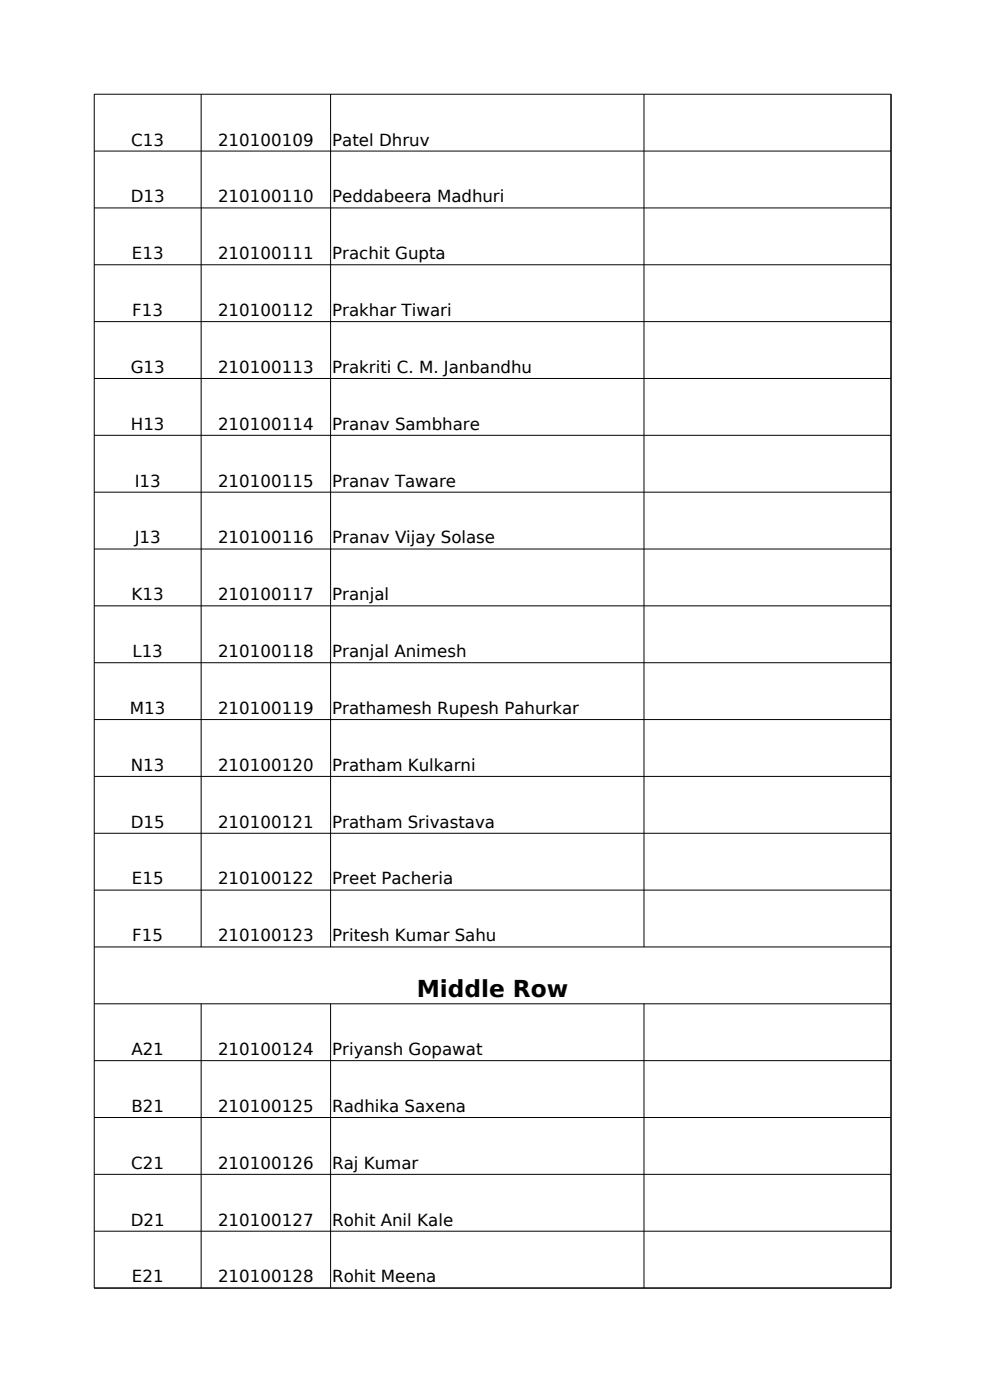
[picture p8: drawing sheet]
<svg xmlns="http://www.w3.org/2000/svg" width="210mm" height="297mm" viewBox="0 0 210 297" stroke-linecap="round" stroke-linejoin="round" font-family="sans-serif">
<defs><g id="words">
<text font-size="4.9" x="88.4" y="211.5">Middle Row</text>
<g font-size="3.5">
<text x="27.8" y="30.9">C13</text>
<text x="46.2" y="30.9">210100109</text>
<text x="70.5" y="30.9">Patel Dhruv</text>
<text x="27.7" y="42.9">D13</text>
<text x="46.2" y="42.9">210100110</text>
<text x="70.5" y="42.9">Peddabeera Madhuri</text>
<text x="28" y="55">E13</text>
<text x="46.2" y="55">210100111</text>
<text x="70.5" y="55">Prachit Gupta</text>
<text x="28.1" y="67">F13</text>
<text x="46.2" y="67">210100112</text>
<text x="70.5" y="67">Prakhar Tiwari</text>
<text x="27.7" y="79.1">G13</text>
<text x="46.2" y="79.1">210100113</text>
<text x="70.5" y="79.1">Prakriti C. M. Janbandhu</text>
<text x="27.8" y="91.2">H13</text>
<text x="46.2" y="91.2">210100114</text>
<text x="70.5" y="91.2">Pranav Sambhare</text>
<text x="28.6" y="103.2">I13</text>
<text x="46.2" y="103.2">210100115</text>
<text x="70.5" y="103.2">Pranav Taware</text>
<text x="28.6" y="115.3">J13</text>
<text x="46.2" y="115.3">210100116</text>
<text x="70.5" y="115.3">Pranav Vijay Solase</text>
<text x="27.9" y="127.4">K13</text>
<text x="46.2" y="127.4">210100117</text>
<text x="70.5" y="127.4">Pranjal</text>
<text x="28.1" y="139.4">L13</text>
<text x="46.2" y="139.4">210100118</text>
<text x="70.5" y="139.4">Pranjal Animesh</text>
<text x="27.5" y="151.5">M13</text>
<text x="46.2" y="151.5">210100119</text>
<text x="70.5" y="151.5">Prathamesh Rupesh Pahurkar</text>
<text x="27.8" y="163.5">N13</text>
<text x="46.2" y="163.5">210100120</text>
<text x="70.5" y="163.5">Pratham Kulkarni</text>
<text x="27.7" y="175.6">D15</text>
<text x="46.2" y="175.6">210100121</text>
<text x="70.5" y="175.6">Pratham Srivastava</text>
<text x="28" y="187.6">E15</text>
<text x="46.2" y="187.6">210100122</text>
<text x="70.5" y="187.6">Preet Pacheria</text>
<text x="28.1" y="199.7">F15</text>
<text x="46.2" y="199.7">210100123</text>
<text x="70.5" y="199.7">Pritesh Kumar Sahu</text>
<text x="27.9" y="223.8">A21</text>
<text x="46.2" y="223.8">210100124</text>
<text x="70.5" y="223.8">Priyansh Gopawat</text>
<text x="27.9" y="235.9">B21</text>
<text x="46.2" y="235.9">210100125</text>
<text x="70.5" y="235.9">Radhika Saxena</text>
<text x="27.8" y="247.9">C21</text>
<text x="46.2" y="247.9">210100126</text>
<text x="70.5" y="247.9">Raj Kumar</text>
<text x="27.7" y="260">D21</text>
<text x="46.2" y="260">210100127</text>
<text x="70.5" y="260">Rohit Anil Kale</text>
<text x="28" y="272.1">E21</text>
<text x="46.2" y="272.1">210100128</text>
<text x="70.5" y="272.1">Rohit Meena</text>
</g>
</g></defs>
<g fill="none" stroke="#000" stroke-width=".21">
<path d="M42.7 20v180.9M70.1 20v180.9M136.6 20v180.9M20 32.1h169M20 44.1h169M20 56.2h169M20 68.2h169M20 80.3h169M20 92.4h169M20 104.4h169M20 116.5h169M20 128.5h169"/>
<path d="M20 140.6h169M20 152.7h169M20 164.7h169M20 176.8h169M20 188.8h169M20 200.9h169M20 213h169M42.7 212.9v60.4M70.1 212.9v60.4M136.6 212.9v60.4M20 225h169M20 237.1h169"/>
<path d="M20 249.1h169M20 261.2h169M20 273.3h169M20 273.3v-253.3h169v253.3"/>
</g>
<use href="#words"/>
</svg>
